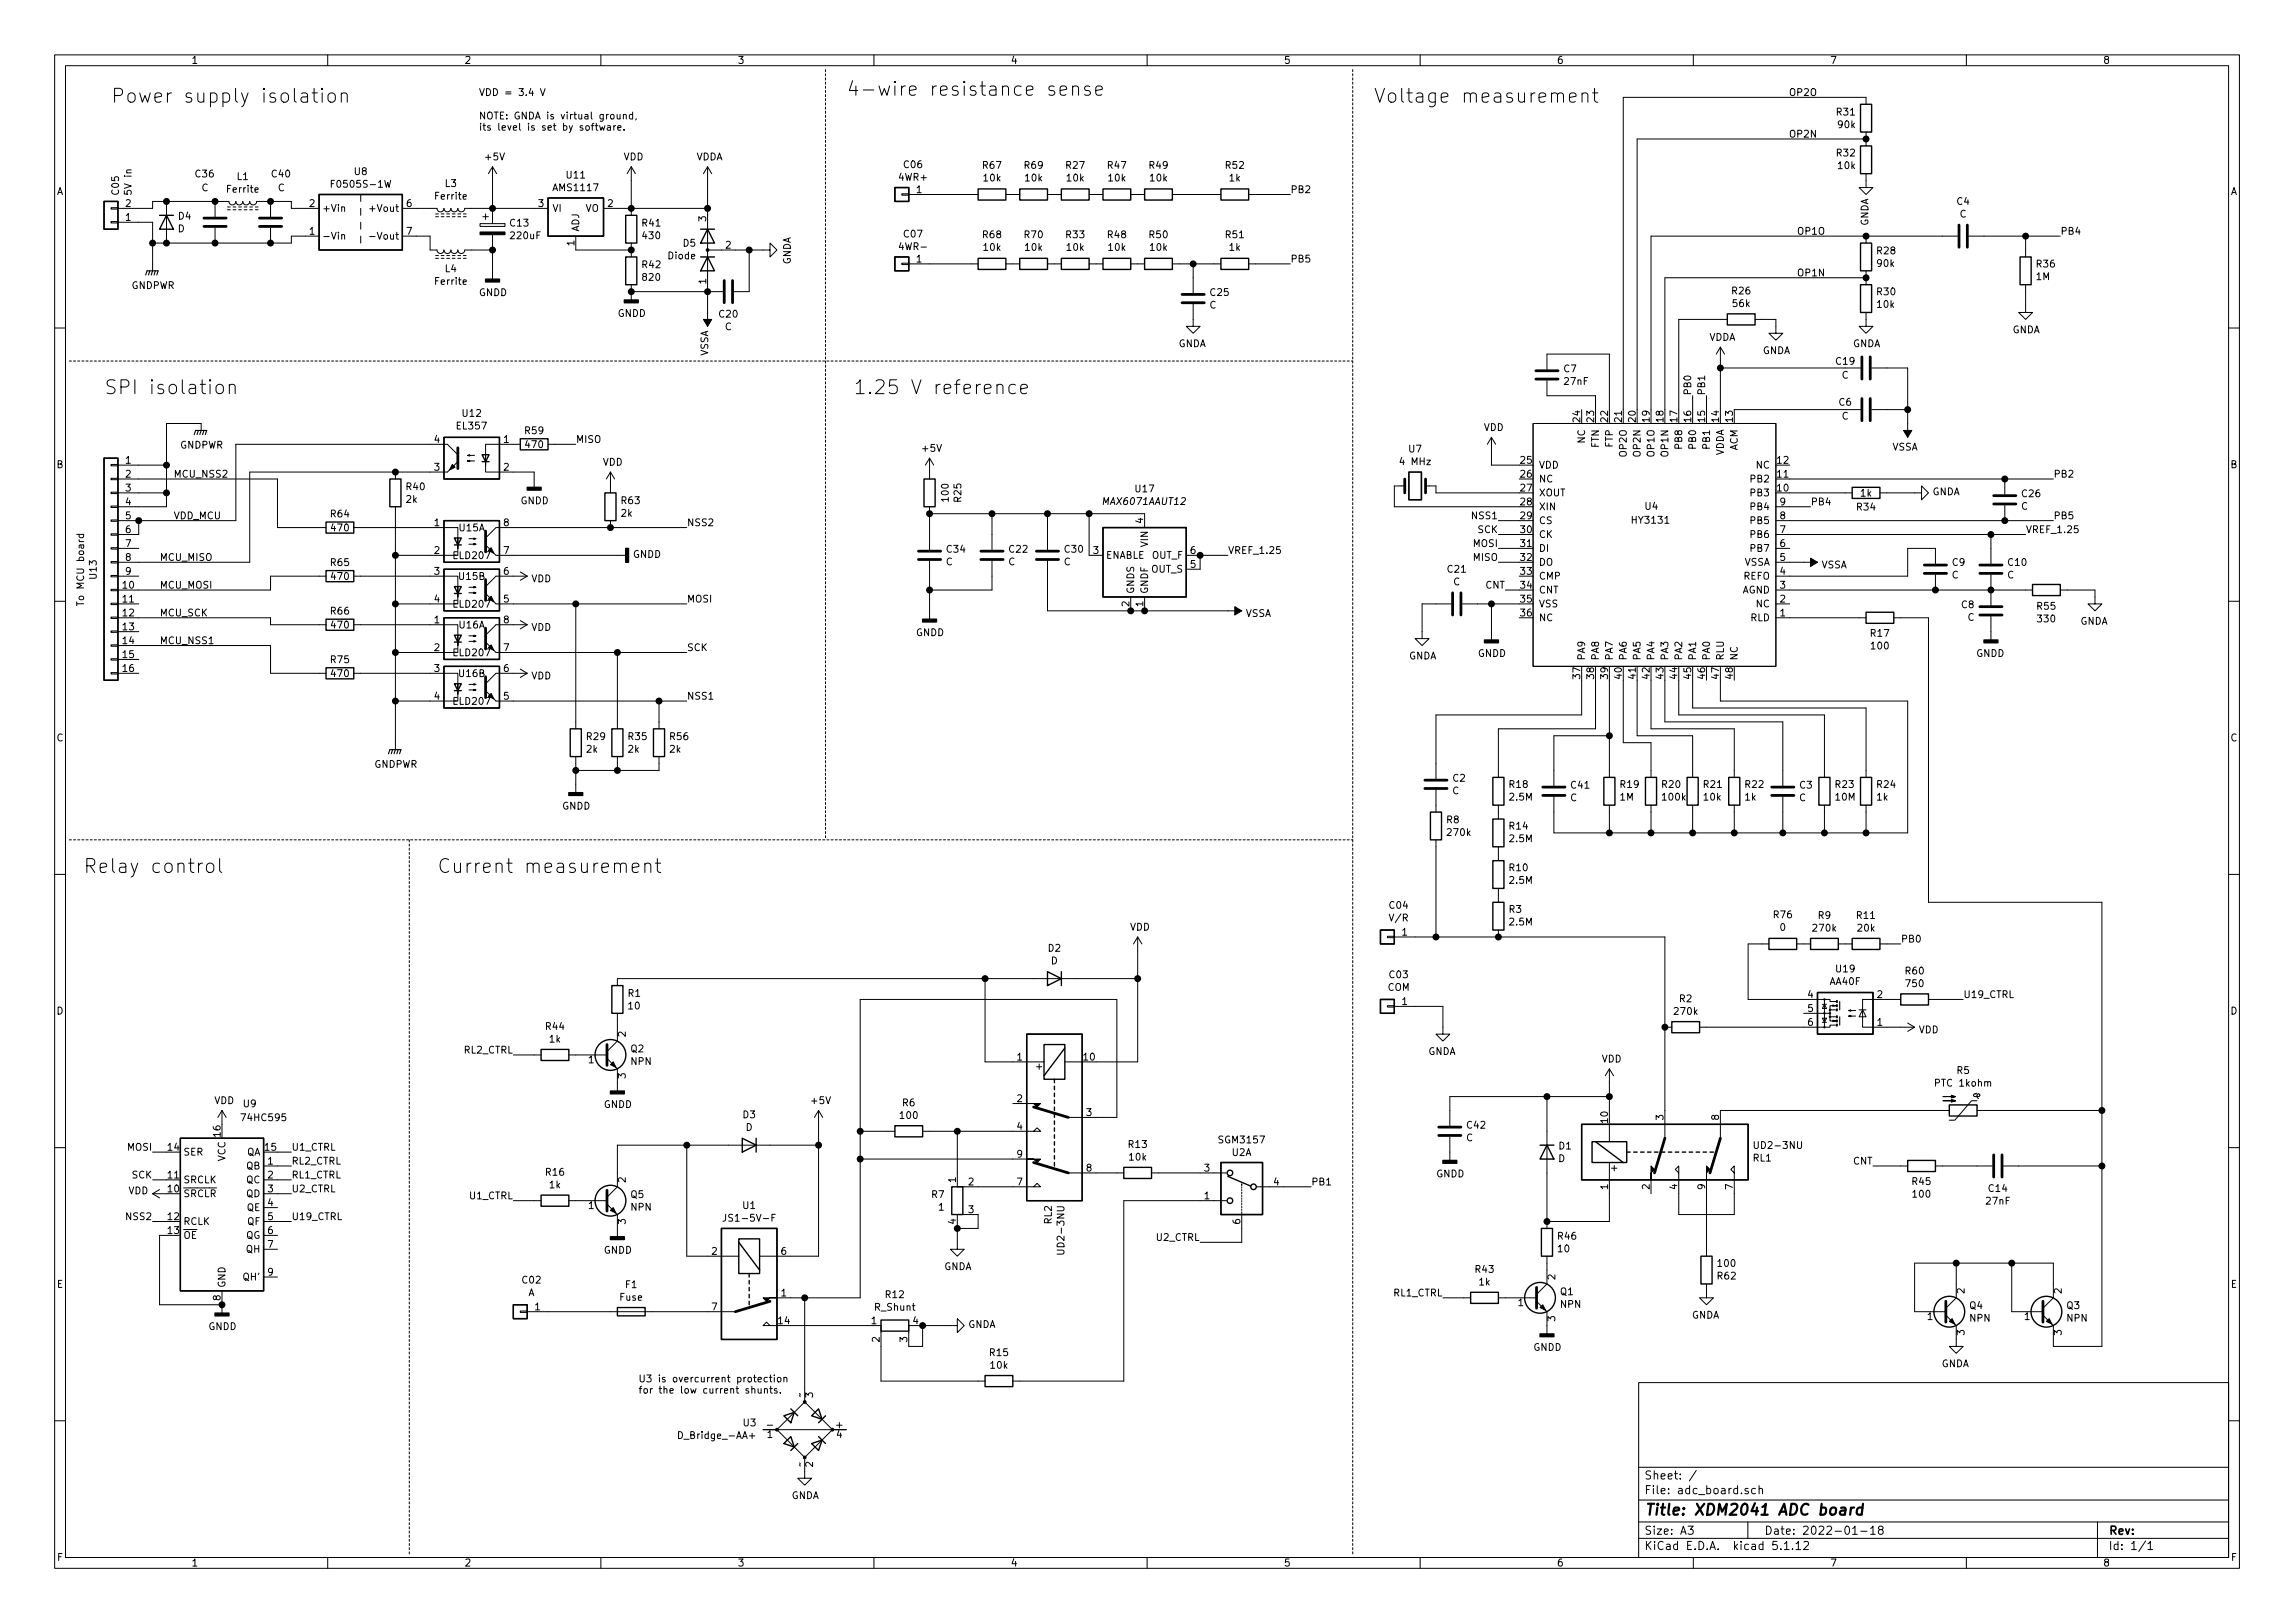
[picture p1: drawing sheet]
<svg xmlns="http://www.w3.org/2000/svg" width="420mm" height="297mm" viewBox="0 0 420 297" stroke-linecap="round" stroke-linejoin="round" font-family="sans-serif">
<defs><g id="words">
<g font-size="3.5">
<text x="154.9" y="17.6">4-wire resistance sense</text>
<text x="20.3" y="18.8">Power supply isolation</text>
<text x="251.5" y="18.8">Voltage measurement</text>
<text x="19" y="72.2">SPI isolation</text>
<text x="156.2" y="72.2">1.25 V reference</text>
<text x="15.2" y="159.8">Relay control</text>
<text x="80" y="159.8">Current measurement</text>
</g>
<text font-size="2.8" x="301" y="277.3">Title: XDM2041 ADC board</text>
<g font-size="2.1">
<text x="301" y="273.5">File: adc_board.sch</text>
<text x="301" y="270.8">Sheet: /</text>
<text x="301" y="280.9">Size: A3</text>
<text x="323" y="280.9">Date: 2022-01-18</text>
<text x="386" y="280.9">Rev:</text>
<text x="301" y="283.7">KiCad E.D.A. kicad 5.1.12</text>
<text x="386" y="283.7">Id: 1/1</text>
</g>
<g font-size="1.8">
<text x="35" y="11.7">1</text>
<text x="85" y="11.7">2</text>
<text x="135" y="11.7">3</text>
<text x="185" y="11.7">4</text>
<text x="235" y="11.7">5</text>
<text x="285" y="11.7">6</text>
<text x="335" y="11.7">7</text>
<text x="385" y="11.7">8</text>
<text x="87.6" y="17.6">VDD = 3.4 V</text>
<text x="327.8" y="17.6">OP2O</text>
<text x="87.6" y="21.9">NOTE: GNDA is virtual ground,</text>
<text x="87.6" y="23.9">its level is set by software.</text>
<text x="336.3" y="21.1">R31</text>
<text x="336.6" y="23.5">90k</text>
<text x="89" y="29.3">+5V</text>
<text x="114.1" y="29.3">VDD</text>
<text x="127.4" y="29.3">VDDA</text>
<text x="327.9" y="25.2">OP2N</text>
<text x="336.3" y="28.6">R32</text>
<text x="10.4" y="35.7">A</text>
<text x="21.8" y="35.6" transform="rotate(-90 21.8 35.6)">C05</text>
<text x="24.1" y="35.4" transform="rotate(-90 24.1 35.4)">5V in</text>
<text x="35.8" y="32.5">C36</text>
<text x="36.9" y="35">C</text>
<text x="41.7" y="35.3">Ferrite</text>
<text x="43.4" y="33">L1</text>
<text x="49.8" y="32.5">C40</text>
<text x="50.9" y="35">C</text>
<text x="61.3" y="34.4">F0505S-1W</text>
<text x="64.9" y="32">U8</text>
<text x="81.5" y="34.2">L3</text>
<text x="101.5" y="35">AMS1117</text>
<text x="103.8" y="32.7">U11</text>
<text x="164.7" y="33.1">4WR+</text>
<text x="165.5" y="30.8">C06</text>
<text x="167.8" y="35.3">1</text>
<text x="180" y="30.9">R67</text>
<text x="180.1" y="33.2">10k</text>
<text x="187.6" y="30.9">R69</text>
<text x="187.8" y="33.2">10k</text>
<text x="195.2" y="30.9">R27</text>
<text x="195.4" y="33.2">10k</text>
<text x="202.8" y="30.9">R47</text>
<text x="203" y="33.2">10k</text>
<text x="210.5" y="30.9">R49</text>
<text x="210.6" y="33.2">10k</text>
<text x="224.4" y="30.9">R52</text>
<text x="225.1" y="33.2">1k</text>
<text x="236.2" y="35.3">PB2</text>
<text x="336.6" y="30.9">10k</text>
<text x="408.4" y="35.7">A</text>
<text x="23" y="40.4">1</text>
<text x="23" y="37.9">2</text>
<text x="32.7" y="40.2">D4</text>
<text x="56.7" y="37.9">2</text>
<text x="58.9" y="38.8">+Vin</text>
<text x="68.2" y="38.8">+Vout</text>
<text x="74.4" y="37.9">6</text>
<text x="79.8" y="36.5">Ferrite</text>
<text x="93.4" y="41.5">C13</text>
<text x="98.6" y="37.9">3</text>
<text x="101.1" y="38.8">VI</text>
<text x="107.2" y="38.8">VO</text>
<text x="111.3" y="37.9">2</text>
<text x="117.6" y="41.5">R41</text>
<text x="129.3" y="40.5" transform="rotate(-90 129.3 40.5)">3</text>
<text x="342.1" y="41.4" transform="rotate(-90 342.1 41.4)">GNDA</text>
<text x="358.3" y="37.5">C4</text>
<text x="358.8" y="39.8">C</text>
<text x="32.6" y="42.5">D</text>
<text x="56.7" y="43">1</text>
<text x="58.9" y="43.9">-Vin</text>
<text x="68.6" y="43.9">-Vout</text>
<text x="74.4" y="43">7</text>
<text x="93.6" y="43.8">220uF</text>
<text x="105.2" y="45" transform="rotate(-90 105.2 45)">1</text>
<text x="106" y="42.5" transform="rotate(-90 106 42.5)">ADJ</text>
<text x="117.8" y="43.8">430</text>
<text x="122.4" y="47.5">Diode</text>
<text x="125.1" y="45.1">D5</text>
<text x="132.9" y="45.5">2</text>
<text x="164.9" y="45.8">4WR-</text>
<text x="165.5" y="43.5">C07</text>
<text x="180" y="43.6">R68</text>
<text x="180.1" y="45.9">10k</text>
<text x="187.6" y="43.6">R70</text>
<text x="187.8" y="45.9">10k</text>
<text x="195.2" y="43.6">R33</text>
<text x="195.4" y="45.9">10k</text>
<text x="202.8" y="43.6">R48</text>
<text x="203" y="45.9">10k</text>
<text x="210.5" y="43.6">R50</text>
<text x="210.6" y="45.9">10k</text>
<text x="224.4" y="43.6">R51</text>
<text x="225.1" y="45.9">1k</text>
<text x="328.9" y="43">OP1O</text>
<text x="343.7" y="46.5">R28</text>
<text x="377.2" y="43">PB4</text>
<text x="24" y="52.9">GNDPWR</text>
<text x="79.8" y="52.1">Ferrite</text>
<text x="81.5" y="49.8">L4</text>
<text x="117.6" y="49.1">R42</text>
<text x="117.8" y="51.4">820</text>
<text x="129.3" y="52" transform="rotate(-90 129.3 52)">1</text>
<text x="144.8" y="48.5" transform="rotate(-90 144.8 48.5)">GNDA</text>
<text x="167.8" y="48">1</text>
<text x="236.2" y="48">PB5</text>
<text x="317.1" y="53.9">R26</text>
<text x="328.9" y="50.6">OP1N</text>
<text x="343.7" y="48.9">90k</text>
<text x="372.8" y="51.3">1M</text>
<text x="372.9" y="49">R36</text>
<text x="87.7" y="54.2">GNDD</text>
<text x="113.1" y="58">GNDD</text>
<text x="131.7" y="58.1">C20</text>
<text x="221.4" y="56.5">C</text>
<text x="221.6" y="54.2">C25</text>
<text x="317.3" y="56.2">56k</text>
<text x="343.7" y="54">R30</text>
<text x="343.7" y="56.3">10k</text>
<text x="129.7" y="65.2" transform="rotate(-90 129.7 65.2)">VSSA</text>
<text x="132.7" y="60.4">C</text>
<text x="215.7" y="63.5">GNDA</text>
<text x="312.9" y="62.4">VDDA</text>
<text x="322.7" y="64.8">GNDA</text>
<text x="339.2" y="63.5">GNDA</text>
<text x="368.4" y="61">GNDA</text>
<text x="286.3" y="68.1">C7</text>
<text x="286.5" y="70.4">27nF</text>
<text x="336.2" y="66.8">C19</text>
<text x="337.2" y="69.3">C</text>
<text x="84.7" y="76.3">U12</text>
<text x="289.3" y="77.2" transform="rotate(-90 289.3 77.2)">24</text>
<text x="291.8" y="77.2" transform="rotate(-90 291.8 77.2)">23</text>
<text x="294.4" y="77.2" transform="rotate(-90 294.4 77.2)">22</text>
<text x="296.9" y="77.2" transform="rotate(-90 296.9 77.2)">21</text>
<text x="299.5" y="77.2" transform="rotate(-90 299.5 77.2)">20</text>
<text x="302" y="77.2" transform="rotate(-90 302 77.2)">19</text>
<text x="304.5" y="77.2" transform="rotate(-90 304.5 77.2)">18</text>
<text x="307.1" y="77.2" transform="rotate(-90 307.1 77.2)">17</text>
<text x="309.6" y="77.2" transform="rotate(-90 309.6 77.2)">16</text>
<text x="309.6" y="72.4" transform="rotate(-90 309.6 72.4)">PB0</text>
<text x="312.2" y="77.2" transform="rotate(-90 312.2 77.2)">15</text>
<text x="312.2" y="72.4" transform="rotate(-90 312.2 72.4)">PB1</text>
<text x="314.7" y="77.2" transform="rotate(-90 314.7 77.2)">14</text>
<text x="317.2" y="77.2" transform="rotate(-90 317.2 77.2)">13</text>
<text x="336.7" y="74.3">C6</text>
<text x="337.2" y="76.8">C</text>
<text x="32.9" y="82.1">GNDPWR</text>
<text x="79.5" y="81.1">4</text>
<text x="83.7" y="78.6">EL357</text>
<text x="92.2" y="81.1">1</text>
<text x="96.2" y="79.5">R59</text>
<text x="96.3" y="82">470</text>
<text x="105.4" y="81.1">MISO</text>
<text x="169" y="82.7">+5V</text>
<text x="258" y="82.8">U7</text>
<text x="271.6" y="78.9">VDD</text>
<text x="290.2" y="81.1" transform="rotate(-90 290.2 81.1)">NC</text>
<text x="292.7" y="82" transform="rotate(-90 292.7 82)">FTN</text>
<text x="295.3" y="81.9" transform="rotate(-90 295.3 81.9)">FTP</text>
<text x="297.8" y="83.5" transform="rotate(-90 297.8 83.5)">OP2O</text>
<text x="300.4" y="83.3" transform="rotate(-90 300.4 83.3)">OP2N</text>
<text x="302.9" y="83.5" transform="rotate(-90 302.9 83.5)">OP1O</text>
<text x="305.4" y="83.3" transform="rotate(-90 305.4 83.3)">OP1N</text>
<text x="308" y="82" transform="rotate(-90 308 82)">PB8</text>
<text x="310.5" y="82" transform="rotate(-90 310.5 82)">PB0</text>
<text x="313.1" y="82" transform="rotate(-90 313.1 82)">PB1</text>
<text x="315.6" y="83.5" transform="rotate(-90 315.6 83.5)">VDDA</text>
<text x="318.1" y="82.6" transform="rotate(-90 318.1 82.6)">ACM</text>
<text x="346.4" y="82.5">VSSA</text>
<text x="10.4" y="85.7">B</text>
<text x="23" y="84.9">1</text>
<text x="23" y="87.4">2</text>
<text x="23" y="90">3</text>
<text x="31.7" y="87.4">MCU_NSS2</text>
<text x="74.4" y="89.7">R40</text>
<text x="79.5" y="86.1">3</text>
<text x="92.2" y="86.1">2</text>
<text x="110.3" y="85.2">VDD</text>
<text x="256.5" y="85.1">4 MHz</text>
<text x="278.4" y="84.9">25</text>
<text x="278.4" y="87.4">26</text>
<text x="278.4" y="90">27</text>
<text x="281.7" y="85.8">VDD</text>
<text x="281.7" y="88.3">NC</text>
<text x="320.7" y="88.3">PB2</text>
<text x="321.5" y="85.8">NC</text>
<text x="325.4" y="90">10</text>
<text x="325.4" y="87.4">11</text>
<text x="325.4" y="84.9">12</text>
<text x="375.9" y="87.4">PB2</text>
<text x="408.4" y="85.7">B</text>
<text x="23" y="92.5">4</text>
<text x="23" y="95">5</text>
<text x="31.7" y="95">VDD_MCU</text>
<text x="60.6" y="94.7">R64</text>
<text x="74.4" y="92">2k</text>
<text x="95.3" y="92.3">GNDD</text>
<text x="113.8" y="94.6">2k</text>
<text x="113.8" y="92.3">R63</text>
<text x="173.7" y="91.7" transform="rotate(-90 173.7 91.7)">100</text>
<text x="176" y="91.8" transform="rotate(-90 176 91.8)">R25</text>
<text x="202.2" y="92.4">MAX6071AAUT12</text>
<text x="207.9" y="90.1">U17</text>
<text x="209.3" y="95.8" transform="rotate(-90 209.3 95.8)">4</text>
<text x="269.7" y="95">NSS1</text>
<text x="278.4" y="92.5">28</text>
<text x="278.4" y="95">29</text>
<text x="281.7" y="90.8">XOUT</text>
<text x="281.7" y="93.4">XIN</text>
<text x="281.7" y="95.9">CS</text>
<text x="299" y="95.8">HY3131</text>
<text x="301.2" y="93.3">U4</text>
<text x="320.7" y="90.8">PB3</text>
<text x="320.7" y="95.9">PB5</text>
<text x="320.7" y="93.4">PB4</text>
<text x="325.9" y="95">8</text>
<text x="325.9" y="92.5">9</text>
<text x="331.5" y="92.5">PB4</text>
<text x="340" y="93.4">R34</text>
<text x="340.7" y="90.9">1k</text>
<text x="353.7" y="90.6">GNDA</text>
<text x="370" y="93.3">C</text>
<text x="370.2" y="91">C26</text>
<text x="375.9" y="95">PB5</text>
<text x="23" y="97.6">6</text>
<text x="23" y="100.1">7</text>
<text x="60.8" y="97.2">470</text>
<text x="79.5" y="96.3">1</text>
<text x="79.5" y="101.4">2</text>
<text x="84.1" y="97.2">U15A</text>
<text x="92.2" y="101.4">7</text>
<text x="92.2" y="96.3">8</text>
<text x="125.7" y="96.3">NSS2</text>
<text x="173.4" y="101.2">C34</text>
<text x="184.8" y="101.2">C22</text>
<text x="195" y="101.2">C30</text>
<text x="200.2" y="101.4">3</text>
<text x="210.2" y="100" transform="rotate(-90 210.2 100)">VIN</text>
<text x="218" y="101.4">6</text>
<text x="224.8" y="101.4">VREF_1.25</text>
<text x="269.8" y="100.1">MOSI</text>
<text x="270.6" y="97.6">SCK</text>
<text x="278.4" y="97.6">30</text>
<text x="278.4" y="100.1">31</text>
<text x="281.7" y="98.5">CK</text>
<text x="281.7" y="101">DI</text>
<text x="320.7" y="101">PB7</text>
<text x="320.7" y="98.5">PB6</text>
<text x="325.9" y="100.1">6</text>
<text x="325.9" y="97.6">7</text>
<text x="370.8" y="97.6">VREF_1.25</text>
<text x="17.7" y="105.9" transform="rotate(-90 17.7 105.9)">U13</text>
<text x="22.5" y="107.7">10</text>
<text x="23" y="102.7">8</text>
<text x="23" y="105.2">9</text>
<text x="29.2" y="102.7">MCU_MISO</text>
<text x="29.2" y="107.7">MCU_MOSI</text>
<text x="60.6" y="103.6">R65</text>
<text x="60.8" y="106.1">470</text>
<text x="79.5" y="105.2">3</text>
<text x="83.1" y="102.3">ELD207</text>
<text x="84.1" y="106.1">U15B</text>
<text x="92.2" y="105.2">6</text>
<text x="97.3" y="106.6">VDD</text>
<text x="115.9" y="102.1">GNDD</text>
<text x="173.2" y="103.5">C</text>
<text x="184.6" y="103.5">C</text>
<text x="194.8" y="103.5">C</text>
<text x="202.4" y="102.3">ENABLE</text>
<text x="210.8" y="104.8">OUT_S</text>
<text x="210.9" y="102.3">OUT_F</text>
<text x="218" y="103.9">5</text>
<text x="265.1" y="104.8">C21</text>
<text x="266.1" y="107.1">C</text>
<text x="269.8" y="102.7">MISO</text>
<text x="272" y="107.7">CNT</text>
<text x="278.4" y="102.7">32</text>
<text x="278.4" y="105.2">33</text>
<text x="278.4" y="107.7">34</text>
<text x="281.7" y="103.5">DO</text>
<text x="281.7" y="106.1">CMP</text>
<text x="319.2" y="106.1">REFO</text>
<text x="319.3" y="103.5">VSSA</text>
<text x="325.9" y="107.7">3</text>
<text x="325.9" y="105.2">4</text>
<text x="325.9" y="102.7">5</text>
<text x="333.4" y="104">VSSA</text>
<text x="357.3" y="105.9">C</text>
<text x="357.5" y="103.6">C9</text>
<text x="367.5" y="105.9">C</text>
<text x="367.7" y="103.6">C10</text>
<text x="15.4" y="110.3" transform="rotate(-90 15.4 110.3)">To MCU board</text>
<text x="22.5" y="110.3">11</text>
<text x="22.5" y="112.8">12</text>
<text x="29.2" y="112.8">MCU_SCK</text>
<text x="60.6" y="112.5">R66</text>
<text x="79.5" y="110.3">4</text>
<text x="83.1" y="111.2">ELD207</text>
<text x="92.2" y="110.3">5</text>
<text x="125.7" y="110.3">MOSI</text>
<text x="206.8" y="111" transform="rotate(-90 206.8 111)">2</text>
<text x="207.6" y="108.7" transform="rotate(-90 207.6 108.7)">GNDS</text>
<text x="209.3" y="111" transform="rotate(-90 209.3 111)">1</text>
<text x="210.2" y="108.7" transform="rotate(-90 210.2 108.7)">GNDF</text>
<text x="228" y="112.9">VSSA</text>
<text x="278.4" y="110.3">35</text>
<text x="278.4" y="112.8">36</text>
<text x="281.7" y="108.6">CNT</text>
<text x="281.7" y="111.2">VSS</text>
<text x="281.7" y="113.7">NC</text>
<text x="318.9" y="108.6">AGND</text>
<text x="320.5" y="113.7">RLD</text>
<text x="321.5" y="111.2">NC</text>
<text x="325.9" y="112.8">1</text>
<text x="325.9" y="110.3">2</text>
<text x="359.1" y="111.3">C8</text>
<text x="360.2" y="113.6">C</text>
<text x="373" y="111.6">R55</text>
<text x="373.2" y="113.9">330</text>
<text x="22.5" y="115.4">13</text>
<text x="22.5" y="117.9">14</text>
<text x="29.2" y="117.9">MCU_NSS1</text>
<text x="60.8" y="115">470</text>
<text x="79.5" y="114.1">1</text>
<text x="79.5" y="119.2">2</text>
<text x="84.1" y="115">U16A</text>
<text x="92.2" y="119.2">7</text>
<text x="92.2" y="114.1">8</text>
<text x="97.3" y="115.5">VDD</text>
<text x="125.7" y="119.2">SCK</text>
<text x="167.7" y="116.4">GNDD</text>
<text x="342.5" y="116.5">R17</text>
<text x="342.7" y="118.9">100</text>
<text x="380.8" y="114.3">GNDA</text>
<text x="22.5" y="120.4">15</text>
<text x="22.5" y="123">16</text>
<text x="60.6" y="121.4">R75</text>
<text x="60.8" y="123.9">470</text>
<text x="79.5" y="123">3</text>
<text x="83.1" y="120.1">ELD207</text>
<text x="84.1" y="123.9">U16B</text>
<text x="92.2" y="123">6</text>
<text x="97.3" y="124.3">VDD</text>
<text x="257.9" y="120.7">GNDA</text>
<text x="270.6" y="120.2">GNDD</text>
<text x="289.3" y="124.2" transform="rotate(-90 289.3 124.2)">37</text>
<text x="290.2" y="120.9" transform="rotate(-90 290.2 120.9)">PA9</text>
<text x="291.8" y="124.2" transform="rotate(-90 291.8 124.2)">38</text>
<text x="292.7" y="120.9" transform="rotate(-90 292.7 120.9)">PA8</text>
<text x="294.4" y="124.2" transform="rotate(-90 294.4 124.2)">39</text>
<text x="295.3" y="120.9" transform="rotate(-90 295.3 120.9)">PA7</text>
<text x="296.9" y="124.2" transform="rotate(-90 296.9 124.2)">40</text>
<text x="297.8" y="120.9" transform="rotate(-90 297.8 120.9)">PA6</text>
<text x="299.5" y="124.2" transform="rotate(-90 299.5 124.2)">41</text>
<text x="300.4" y="120.9" transform="rotate(-90 300.4 120.9)">PA5</text>
<text x="302" y="124.2" transform="rotate(-90 302 124.2)">42</text>
<text x="302.9" y="120.9" transform="rotate(-90 302.9 120.9)">PA4</text>
<text x="304.5" y="124.2" transform="rotate(-90 304.5 124.2)">43</text>
<text x="305.4" y="120.9" transform="rotate(-90 305.4 120.9)">PA3</text>
<text x="307.1" y="124.2" transform="rotate(-90 307.1 124.2)">44</text>
<text x="308" y="120.9" transform="rotate(-90 308 120.9)">PA2</text>
<text x="309.6" y="124.2" transform="rotate(-90 309.6 124.2)">45</text>
<text x="310.5" y="120.9" transform="rotate(-90 310.5 120.9)">PA1</text>
<text x="312.2" y="124.2" transform="rotate(-90 312.2 124.2)">46</text>
<text x="313.1" y="120.9" transform="rotate(-90 313.1 120.9)">PA0</text>
<text x="314.7" y="124.2" transform="rotate(-90 314.7 124.2)">47</text>
<text x="315.6" y="120.9" transform="rotate(-90 315.6 120.9)">RLU</text>
<text x="317.2" y="124.2" transform="rotate(-90 317.2 124.2)">48</text>
<text x="318.1" y="120.9" transform="rotate(-90 318.1 120.9)">NC</text>
<text x="361.8" y="120.2">GNDD</text>
<text x="79.5" y="128.1">4</text>
<text x="83.1" y="129">ELD207</text>
<text x="92.2" y="128.1">5</text>
<text x="125.7" y="128.1">NSS1</text>
<text x="10.4" y="135.7">C</text>
<text x="107.4" y="137.8">2k</text>
<text x="107.5" y="135.4">R29</text>
<text x="115" y="137.8">2k</text>
<text x="115.1" y="135.4">R35</text>
<text x="122.7" y="137.8">2k</text>
<text x="122.7" y="135.4">R56</text>
<text x="408.4" y="135.7">C</text>
<text x="68.5" y="140.5">GNDPWR</text>
<text x="266" y="143.1">C2</text>
<text x="102.9" y="148.2">GNDD</text>
<text x="265.9" y="145.4">C</text>
<text x="276.4" y="144.2">R18</text>
<text x="276.5" y="146.5">2.5M</text>
<text x="287.5" y="146.6">C</text>
<text x="287.7" y="144.3">C41</text>
<text x="296.6" y="146.5">1M</text>
<text x="296.7" y="144.2">R19</text>
<text x="304.3" y="144.2">R20</text>
<text x="304.5" y="146.5">100k</text>
<text x="311.9" y="144.2">R21</text>
<text x="312" y="146.5">10k</text>
<text x="319.5" y="146.5">1k</text>
<text x="319.6" y="144.2">R22</text>
<text x="329.4" y="146.6">C</text>
<text x="329.5" y="144.3">C3</text>
<text x="336.1" y="144.2">R23</text>
<text x="336.1" y="146.5">10M</text>
<text x="343.6" y="146.5">1k</text>
<text x="343.7" y="144.2">R24</text>
<text x="264.9" y="150.7">R8</text>
<text x="265.1" y="153">270k</text>
<text x="276.4" y="151.8">R14</text>
<text x="276.5" y="154.1">2.5M</text>
<text x="276.4" y="159.4">R10</text>
<text x="276.5" y="161.8">2.5M</text>
<text x="254.4" y="166.3">C04</text>
<text x="276.3" y="167.1">R3</text>
<text x="206.9" y="170.3">VDD</text>
<text x="254.6" y="168.6">V/R</text>
<text x="256.7" y="171.2">1</text>
<text x="276.5" y="169.4">2.5M</text>
<text x="324.8" y="168.1">R76</text>
<text x="325.9" y="170.4">0</text>
<text x="332" y="170.5">270k</text>
<text x="332.9" y="168.2">R9</text>
<text x="340" y="168.2">R11</text>
<text x="340.2" y="170.5">20k</text>
<text x="348" y="172.5">PB0</text>
<text x="191.9" y="174.2">D2</text>
<text x="192.4" y="176.5">D</text>
<text x="254.4" y="179">C03</text>
<text x="336.2" y="178">U19</text>
<text x="348.9" y="178.3">R60</text>
<text x="10.4" y="185.7">D</text>
<text x="115" y="182.4">R1</text>
<text x="115.1" y="184.7">10</text>
<text x="254" y="181.3">COM</text>
<text x="256.7" y="183.9">1</text>
<text x="306.7" y="185.7">270k</text>
<text x="307.5" y="183.4">R2</text>
<text x="331" y="182.7">4</text>
<text x="331" y="185.2">5</text>
<text x="335" y="180.3">AA40F</text>
<text x="343.7" y="182.7">2</text>
<text x="349" y="180.7">750</text>
<text x="359.4" y="182.7">U19_CTRL</text>
<text x="408.4" y="185.7">D</text>
<text x="100" y="188.5">R44</text>
<text x="100.6" y="190.8">1k</text>
<text x="114.6" y="189.7" transform="rotate(-90 114.6 189.7)">2</text>
<text x="331" y="187.7">6</text>
<text x="343.7" y="187.7">1</text>
<text x="351.3" y="189.1">VDD</text>
<text x="84.9" y="192.8">RL2_CTRL</text>
<text x="107.8" y="194.6">1</text>
<text x="114.6" y="197.4" transform="rotate(-90 114.6 197.4)">3</text>
<text x="115.5" y="192.6">Q2</text>
<text x="115.5" y="194.9">NPN</text>
<text x="186.2" y="194.1">1</text>
<text x="190.8" y="195.7" transform="rotate(-90 190.8 195.7)">+</text>
<text x="198.4" y="194.1">10</text>
<text x="261.4" y="193.1">GNDA</text>
<text x="293.2" y="194.4">VDD</text>
<text x="358.3" y="196.6">R5</text>
<text x="39.2" y="202.1">VDD</text>
<text x="44.6" y="202.7">U9</text>
<text x="110.5" y="202.8">GNDD</text>
<text x="148.6" y="202.1">+5V</text>
<text x="165.3" y="202.5">R6</text>
<text x="186.2" y="201.7">2</text>
<text x="354.6" y="198.9">PTC 1kohm</text>
<text x="40.4" y="208" transform="rotate(-90 40.4 208)">16</text>
<text x="44.5" y="205.2">74HC595</text>
<text x="136" y="204.7">D3</text>
<text x="136.5" y="207">D</text>
<text x="164.9" y="204.8">100</text>
<text x="186.2" y="206.8">4</text>
<text x="198.9" y="204.3">3</text>
<text x="223.3" y="209.3">SGM3157</text>
<text x="268.4" y="208.9">C</text>
<text x="268.6" y="206.6">C42</text>
<text x="294.4" y="205.5" transform="rotate(-90 294.4 205.5)">10</text>
<text x="304.5" y="205" transform="rotate(-90 304.5 205)">3</text>
<text x="314.7" y="205" transform="rotate(-90 314.7 205)">8</text>
<text x="23.4" y="210.6">MOSI</text>
<text x="24.2" y="215.7">SCK</text>
<text x="30.8" y="215.7">11</text>
<text x="30.8" y="210.6">14</text>
<text x="33.5" y="211.5">SER</text>
<text x="41.3" y="212.6" transform="rotate(-90 41.3 212.6)">VCC</text>
<text x="45.1" y="214">QB</text>
<text x="45.1" y="211.5">QA</text>
<text x="48.6" y="210.6">15</text>
<text x="49" y="213.1">1</text>
<text x="49" y="215.7">2</text>
<text x="53.3" y="213.1">RL2_CTRL</text>
<text x="53.3" y="210.6">U1_CTRL</text>
<text x="53.3" y="215.7">RL1_CTRL</text>
<text x="100" y="215.2">R16</text>
<text x="186.2" y="211.9">9</text>
<text x="198.9" y="214.4">8</text>
<text x="206.7" y="210.1">R13</text>
<text x="206.8" y="212.4">10k</text>
<text x="220.5" y="214.4">3</text>
<text x="225.6" y="211.6">U2A</text>
<text x="262.9" y="215.5">GNDD</text>
<text x="285.3" y="212.7">D</text>
<text x="285.4" y="210.4">D1</text>
<text x="295" y="214.4">+</text>
<text x="321" y="212.6">RL1</text>
<text x="321.7" y="210.3">UD2-3NU</text>
<text x="339.3" y="213.1">CNT</text>
<text x="23.5" y="218.6">VDD</text>
<text x="30.8" y="218.2">10</text>
<text x="33.5" y="219.1">SRCLR</text>
<text x="33.5" y="216.6">SRCLK</text>
<text x="45.1" y="216.6">QC</text>
<text x="45.1" y="219.1">QD</text>
<text x="45.2" y="221.7">QE</text>
<text x="49" y="218.2">3</text>
<text x="49" y="220.8">4</text>
<text x="53.3" y="218.2">U2_CTRL</text>
<text x="86" y="219.5">U1_CTRL</text>
<text x="100.6" y="217.5">1k</text>
<text x="107.8" y="221.3">1</text>
<text x="114.6" y="216.4" transform="rotate(-90 114.6 216.4)">2</text>
<text x="115.5" y="219.3">Q5</text>
<text x="115.5" y="221.6">NPN</text>
<text x="136" y="221.3">U1</text>
<text x="170.6" y="219.3">R7</text>
<text x="171.9" y="221.6">1</text>
<text x="175" y="216.4" transform="rotate(-90 175 216.4)">1</text>
<text x="177.3" y="217">2</text>
<text x="186.2" y="217">7</text>
<text x="220.5" y="219.5">1</text>
<text x="233.2" y="217">4</text>
<text x="240" y="217">PB1</text>
<text x="294.4" y="217.7" transform="rotate(-90 294.4 217.7)">1</text>
<text x="302" y="217.7" transform="rotate(-90 302 217.7)">2</text>
<text x="307.1" y="217.7" transform="rotate(-90 307.1 217.7)">4</text>
<text x="312.2" y="217.7" transform="rotate(-90 312.2 217.7)">9</text>
<text x="317.2" y="217.7" transform="rotate(-90 317.2 217.7)">7</text>
<text x="350.1" y="216.9">R45</text>
<text x="350.3" y="219.2">100</text>
<text x="363.7" y="220.5">27nF</text>
<text x="364.1" y="218.1">C14</text>
<text x="23.3" y="223.3">NSS2</text>
<text x="30.8" y="223.3">12</text>
<text x="30.8" y="225.8">13</text>
<text x="33.5" y="224.2">RCLK</text>
<text x="33.5" y="226.7">OE</text>
<text x="45" y="226.7">QG</text>
<text x="45.3" y="224.2">QF</text>
<text x="49" y="223.3">5</text>
<text x="49" y="225.8">6</text>
<text x="53.3" y="223.3">U19_CTRL</text>
<text x="114.6" y="224" transform="rotate(-90 114.6 224)">3</text>
<text x="133.4" y="223.6">JS1-5V-F</text>
<text x="175" y="224" transform="rotate(-90 175 224)">4</text>
<text x="177.3" y="222">3</text>
<text x="192.6" y="224" transform="rotate(-90 192.6 224)">RL2</text>
<text x="211.8" y="227.1">U2_CTRL</text>
<text x="227.1" y="224" transform="rotate(-90 227.1 224)">6</text>
<text x="285.3" y="226.9">R46</text>
<text x="45.1" y="229.3">QH</text>
<text x="49" y="228.4">7</text>
<text x="49" y="233.5">9</text>
<text x="110.5" y="229.4">GNDD</text>
<text x="130.3" y="229.7">2</text>
<text x="143" y="229.7">6</text>
<text x="172.8" y="232.4">GNDA</text>
<text x="194.9" y="229" transform="rotate(-90 194.9 229)">UD2-3NU</text>
<text x="270.2" y="233">R43</text>
<text x="285.3" y="229.2">10</text>
<text x="314.6" y="231.9">100</text>
<text x="10.4" y="235.7">E</text>
<text x="40.4" y="238" transform="rotate(-90 40.4 238)">8</text>
<text x="41.3" y="235.7" transform="rotate(-90 41.3 235.7)">GND</text>
<text x="44.7" y="234.4">QH'</text>
<text x="95.7" y="234.9">C02</text>
<text x="96.7" y="237.2">A</text>
<text x="97.9" y="239.8">1</text>
<text x="113.5" y="238.1">Fuse</text>
<text x="114.6" y="235.7">F1</text>
<text x="130.3" y="239.8">7</text>
<text x="143" y="237.3">1</text>
<text x="160.2" y="239.9">R_Shunt</text>
<text x="162.2" y="237.6">R12</text>
<text x="255.1" y="237.3">RL1_CTRL</text>
<text x="270.8" y="235.3">1k</text>
<text x="278" y="239.1">1</text>
<text x="284.7" y="234.2" transform="rotate(-90 284.7 234.2)">2</text>
<text x="285.7" y="237">Q1</text>
<text x="285.7" y="239.4">NPN</text>
<text x="314.5" y="234.2">R62</text>
<text x="359.7" y="236.7" transform="rotate(-90 359.7 236.7)">2</text>
<text x="360.6" y="239.6">Q4</text>
<text x="377.4" y="236.7" transform="rotate(-90 377.4 236.7)">2</text>
<text x="378.4" y="239.6">Q3</text>
<text x="408.4" y="235.7">E</text>
<text x="38.2" y="243.4">GNDD</text>
<text x="142.5" y="242.4">14</text>
<text x="159.5" y="242.4">1</text>
<text x="161" y="245.6" transform="rotate(-90 161 245.6)">2</text>
<text x="166.1" y="245.6" transform="rotate(-90 166.1 245.6)">3</text>
<text x="167.2" y="242.4">4</text>
<text x="177.2" y="243">GNDA</text>
<text x="284.7" y="241.8" transform="rotate(-90 284.7 241.8)">3</text>
<text x="309.7" y="241.3">GNDA</text>
<text x="352.9" y="241.6">1</text>
<text x="359.7" y="244.4" transform="rotate(-90 359.7 244.4)">3</text>
<text x="360.6" y="241.9">NPN</text>
<text x="370.7" y="241.6">1</text>
<text x="377.4" y="244.4" transform="rotate(-90 377.4 244.4)">3</text>
<text x="378.4" y="241.9">NPN</text>
<text x="181.3" y="248.2">R15</text>
<text x="181.4" y="250.5">10k</text>
<text x="280.7" y="247.2">GNDD</text>
<text x="355.4" y="250.2">GNDA</text>
<text x="116.8" y="253">U3 is overcurrent protection</text>
<text x="116.8" y="255.1">for the low current shunts.</text>
<text x="148.8" y="255.8" transform="rotate(-90 148.8 255.8)">3</text>
<text x="124.7" y="263.4">D_Bridge_-AA+</text>
<text x="136.1" y="261">U3</text>
<text x="140.5" y="263.2">1</text>
<text x="140.7" y="261.4">-</text>
<text x="153.2" y="261.4">+</text>
<text x="153.2" y="263.2">4</text>
<text x="148.8" y="268.5" transform="rotate(-90 148.8 268.5)">2</text>
<text x="144.9" y="274.4">GNDA</text>
<text x="10.5" y="285.7">F</text>
<text x="35" y="286.7">1</text>
<text x="85" y="286.7">2</text>
<text x="135" y="286.7">3</text>
<text x="185" y="286.7">4</text>
<text x="235" y="286.7">5</text>
<text x="285" y="286.7">6</text>
<text x="335" y="286.7">7</text>
<text x="385" y="286.7">8</text>
<text x="408.5" y="285.7">F</text>
</g>
</g></defs>
<g fill="none" stroke="#000" stroke-width=".18">
<path d="M10 10h400v277h-400zM12 12h396v273.1h-396zM57.1 17h1M57.5 16.2v2.1l.1 .3 .5 .1M59 16.2l-.1 .1 .1 .1 .1-.1-.1-.1v.2M59 17v1.7M60 10v2M60.2 17.3a.69 .69 0 0 1 .7-.3 .69 .69 0 0 1 .5 .5v.7a.7 .7 0 0 1-.7 .5 .7 .7 0 0 1-.7-.5v-.7zM62.5 17.3a.63 .63 0 0 1 1.1 .1v1.3M62.5 17v1.7M98.9 16.2l.5 1.3 .4-1.3M110 10v2"/>
<path d="M160 10v2M194.1 16.6l1.2-.3-.2-.4-.7-.2-.3 .4 .1 1.2 .2 .1 .7-.1M196.4 16a.66 .66 0 0 1 .9-.1l.2 .2v1.3M196.4 15.7v1.7M199.5 15.9l-.6-.2-.3 .4 .1 .4 .8 .2 .1 .3-.1 .3-.2 .1-.7-.1M200.6 16.6l1.2-.3-.1-.4-.7-.2-.4 .4v1l.1 .2 .3 .1 .7-.1M210 10v2M260 10v2M287.3 17.8l1.2-.2-.1-.5-.7-.1-.4 .4v.9l.2 .3 .2 .1 .7-.1M289.6 17.3a.61 .61 0 0 1 1.1 .1v1.3M289.6 17v1.7M291.6 17h.9"/>
<path d="M291.9 16.2v2.1l.1 .3 .5 .1M310 10v2M341.6 19.1v-1.3h-44.4v57.2M360 10v2M20.3 38h1.3v.3h-1.3zM21.6 38.1h6.3v-1.2h14a.63 .63 0 0 0 .6 .6 .63 .63 0 0 0 .7-.6 .63 .63 0 0 0 .6 .6 .63 .63 0 0 0 .6-.6 .63 .63 0 0 0 .7 .6 .63 .63 0 0 0 .6-.6 .63 .63 0 0 0 .7 .6 .63 .63 0 0 0 .6-.6h6.3v1.2h5.1M30.5 36.9v7.6M39.4 36.9v2.8M41.7 37.9h.5M41.7 38.4h.5M42.7 37.9h.5M42.7 38.4h.5"/>
<path d="M43.7 37.9h.5M43.7 38.4h.5M44.7 37.9h.5M44.7 38.4h.5M45.7 37.9h.5M45.7 38.4h.5M46.7 37.9h.5M46.7 38.4h.5M49.5 36.9v2.8M60.7 33.6h.4M61.2 33h-.5v1.3M62.6 38l.1-.1h.3l.1 .8"/>
<path d="M66 35.6v1.3M66 38.1v1.3M70.4 33l.3 1.3 .3-.9 .2 .9 .3-1.3M73.7 38.1h6.3a.63 .63 0 0 0 .6 .7 .63 .63 0 0 0 .7-.7 .63 .63 0 0 0 .6 .7 .63 .63 0 0 0 .6-.7 .63 .63 0 0 0 .7 .7 .63 .63 0 0 0 .6-.7 .63 .63 0 0 0 .7 .7 .63 .63 0 0 0 .6-.7h15.2M79.8 39.2h.5M79.8 39.7h.5M80.8 39.2h.5M80.8 39.7h.5M81.8 39.2h.5M81.8 39.7h.5M82.8 39.2h.5M82.8 39.7h.5"/>
<path d="M83.8 39.2h.5M83.8 39.7h.5M84.8 39.2h.5M84.8 39.7h.5M88.4 39.7h1M88.9 39.2v1M90.2 30.5v10.4M90.2 30.5l-.8 1.3M90.2 30.5l.7 1.3M108.3 23h.4M108.7 22.6l-.3 .1v1.1M109 23h.5"/>
<path d="M109.2 22.6v1.1l.3 .1M109.8 23l.2 .8 .3-.6 .2 .6 .2-.8M110.5 38.1h19M111.2 23h.5l.1 .8M111.8 23.3l-.5 .1-.1 .1 .1 .3h.5M112.4 23v.8M112.7 23l-.3 .2M113 20.9v.8l.3 .1 .2-.1M113.1 23.4l.6-.1-.1-.3h-.3l-.2 .2 .1 .6h.4M113.5 20.9v.9M114.1 21.1l.2-.2 .3 .1 .1 .8M114.1 20.9v.9"/>
<path d="M114.2 23.7v.1M115.6 30.5v8.9M115.6 30.5l-.8 1.3M115.6 30.5l.7 1.3M115.8 21l-.4-.1-.2 .3 .1 .5h.5M115.8 20.5v1.3M116.5 21.7l-.1 .3M129.5 30.5v29.2M129.5 30.5l-.7 1.3M129.5 30.5l.8 1.3M165.1 35.5h1.3v.2h-1.3zM166.4 35.6h12.7"/>
<path d="M184.1 35.6h2.6M191.8 35.6h2.5M199.4 35.6h2.5M207 35.6h2.5M214.6 35.6h8.9M228.6 35.6h7.6M341.6 31.8v2.5h-1.2l1.2 1.3 1.3-1.3h-1.3M341.6 24.2v2.5M341.6 25.4h-41.9v49.6M20.3 40.5h1.3v.3h-1.3zM21.6 40.7h6.3v8.9M39.4 41.7v2.8"/>
<path d="M49.5 41.7v2.8M58.4 43.2h-5.1v1.3h-25.4M62.6 43.1l.1-.2 .3 .1 .1 .8M66 40.7v1.2M66 43.2v1.3M67.7 43.3h1M73.7 43.2h5v2.6h1.3a.63 .63 0 0 0 .6 .6 .63 .63 0 0 0 .7-.6 .63 .63 0 0 0 .6 .6 .63 .63 0 0 0 .6-.6 .63 .63 0 0 0 .7 .6 .63 .63 0 0 0 .6-.6 .63 .63 0 0 0 .7 .6 .63 .63 0 0 0 .6-.6h5.1M79.8 46.8h.5M79.8 47.3h.5M80.8 46.8h.5M80.8 47.3h.5M81.8 46.8h.5"/>
<path d="M81.8 47.3h.5M82.8 46.8h.5M82.8 47.3h.5M83.8 46.8h.5M83.8 47.3h.5M84.8 46.8h.5M84.8 47.3h.5M87.9 40.9h4.6v.5h-4.6zM90.2 43v8.1M105.4 43.2v2.6h10.2M115.6 44.5v2.5M115.6 52.1v2.8"/>
<path d="M115.6 53.4h16.7M129.5 45.8h11.5v1.2l1.2-1.2-1.2-1.3v1.3M137.2 45.8v7.6h-2.8M165.1 48.2h1.3v.2h-1.3zM166.4 48.3h12.7M184.1 48.3h2.6M191.8 48.3h2.5M199.4 48.3h2.5M207 48.3h2.5M214.6 48.3h8.9M218.4 55.7v4h-1.2l1.2 1.3 1.3-1.3h-1.3M218.4 48.3v5.3"/>
<path d="M228.6 48.3h7.6M316.2 58.5h-8.9v16.5M321.3 58.5h3.8v2.5h1.3l-1.3 1.3-1.3-1.3h1.3M341.6 57.2v2.5h1.3l-1.3 1.3-1.2-1.3h1.2M341.6 43.2v1.3M341.6 49.6v2.5M341.6 50.8h-36.8v24.2M358.4 43.2h-56.1v31.8M360.4 43.2h16.8M370.8 52.1v5.1h1.3l-1.3 1.3-1.2-1.3h1.2M370.8 43.2v3.8M10 60h2"/>
<path d="M36.8 78.8v-1.3h-6.3v15.2h-8.9M39.7 70.6a.69 .69 0 0 1 .7-.3 .69 .69 0 0 1 .5 .5v.8a.7 .7 0 0 1-.7 .5 .7 .7 0 0 1-.7-.5v-.8zM42 70.6a.61 .61 0 0 1 1.1 .1v1.3M42 70.3v1.7M182.5 70.6a.63 .63 0 0 1 1.1 .1v1.3M185.9 70.5l-.7-.2-.5 .5v.8l.2 .3 .3 .1 .7-.1M186.9 71.2l1.2-.2-.1-.5-.8-.2-.3 .4v1l.1 .2 .2 .1 .8-.1M280.7 77.5h44.4v44.5h-44.4zM283.2 67.6v-2.8h11.4v10.2M283.2 69.6v2.8h8.9v2.6M309.9 72.4v2.6M312.4 72.4v2.6"/>
<path d="M315 67.3h25.6M315 63.5v11.5M315 63.5l-.8 1.3M315 63.5l.7 1.3M317.5 75h23.1M342.6 75h6.6M342.6 67.3h6.6v12.7M408 60h2M14 97.8h1.3M14.5 97.8v.4l.2 .2 .6-.1v-.5M20.3 97.7h1.3v.3h-1.3zM20.3 95.2h1.3v.2h-1.3z"/>
<path d="M20.3 92.6h1.3v.3h-1.3zM20.3 90.1h1.3v.2h-1.3zM20.3 87.5h1.3v.3h-1.3zM20.3 85h1.3v.3h-1.3zM21.6 90.2h8.9M21.6 87.7h29.2v8.9h8.9M21.6 85.1h8.9M25.4 95.3v2.5h-3.8M64.8 96.6h19v3.8v-1.9M72.4 86.4v1.3M72.4 92.7v44.5M81.9 86.4h-36.2v16.5h-24.1"/>
<path d="M83.8 99.7v1.9h-11.4M83.8 83.2l-1.9-1.9h-38.7v14h-21.6M85.6 84.4l.4-.2v.3l-.4-.1h1.3M85.6 83.3l.4-.1v.3l-.4-.2h1.3M85.9 99.6h1.2l-.4 .1v-.2l.4 .1M85.9 98.6h1.2l-.4 .1v-.2l.4 .1M88.9 84.5v1.9h8.9v2.8M95.2 81.3h-6.3v3.8v-1.9M100.3 81.3h5.1M111.8 86.4v3.8M111.8 95.3v1.3M111.8 86.4l-.8 1.3"/>
<path d="M111.8 86.4l.7 1.3M125.7 96.6h-34.9l-1.9 1.9M170.2 83.9v3.8M170.2 92.7v7.9M170.2 94h39.3v2.6M170.2 83.9l-.8 1.2M170.2 83.9l.7 1.2M181.6 94v6.6M191.8 94v6.6M199.4 94v7.6h2.5M257.2 88.9h-1.9v3.8h22.8M261 88.9h1.9v1.3h15.2"/>
<path d="M273 80l-.7 1.3M273 80v5.1h5.1M273 80l.8 1.3M274.3 95.3h3.8M274.3 97.8h3.8M325.1 92.7h6.4M325.1 95.3h50.8M325.1 97.8h45.7M327.7 90.2h11.4M327.7 87.7h48.2M344.2 90.2h7.6v-1.3l1.3 1.3-1.3 1.3v-1.3M364.5 97.8v5.4"/>
<path d="M367 87.7v2.8M367 92.5v2.8M10 110h2M20.3 107.9h1.3v.2h-1.3zM20.3 110.4h1.3v.3h-1.3zM20.3 112.9h1.3v.3h-1.3zM20.3 115.5h1.3v.2h-1.3zM20.3 118h1.3v.3h-1.3zM20.3 105.3h1.3v.3h-1.3zM20.3 100.2h1.3v.3h-1.3zM20.3 102.8h1.3v.2h-1.3zM21.6 113.1h27.9v1.2h10.2"/>
<path d="M21.6 110.5h3.8M21.6 105.4h3.8M21.6 118.1h27.9v5.1h10.2M21.6 115.6h3.8M21.6 100.4h3.8M59.7 105.4h-10.2v2.6h-27.9M64.8 105.4h19v3.9v-1.9M64.8 114.3h19v3.8v-1.9M83.8 108.6v1.9h-11.4M83.8 117.5v1.9h-11.4M85.9 108.5h1.2l-.4 .1v-.2l.4 .1M85.9 107.5h1.2l-.4 .1v-.2l.4 .1"/>
<path d="M85.9 117.4h1.2l-.4 .1v-.2l.4 .1M85.9 116.4h1.2l-.4 .1v-.3l.4 .2M90.8 110.5h34.9M90.8 101.6h23.8M90.8 119.4h34.9M95.2 104.7l1.3 .7M95.2 113.6l1.3 .7M96.5 105.4h-5.7l-1.9 2M96.5 114.3h-5.7l-1.9 1.9M96.5 105.4l-1.3 .8M96.5 114.3l-1.3 .8M105.4 110.5v22.9"/>
<path d="M113 119.4v14M170.2 102.7v10.6M181.6 102.7v5.3h-11.4M191.8 102.7v9.1h35.5M207 109.3v2.5M209.5 109.3v2.5M217.2 101.6h7.6M219.7 101.6v2.6h-2.5M265.7 110.5h-5.4v6.4h1.3l-1.3 1.2-1.2-1.2h1.2M267.7 110.5h10.4M273 110.5v6.6M274.3 102.9h3.8"/>
<path d="M274.3 100.4h3.8M275.6 108h2.5M325.1 102.9h7.6M325.1 113.1h16.5M325.1 110.5h2.6M325.1 108h47M325.1 100.4h2.6M346.7 113.1h6.4v52h31.7v81.3h-8.9v-3.8l-1.9-1.9M354.3 103.2v-2.8h-5.1v5h-24.1M354.3 105.2v2.8M364.5 105.2v5.6M364.5 112.8v4.3"/>
<path d="M377.2 108h6.3v2.5h-1.2l1.2 1.3 1.3-1.3h-1.3M408 110h2M20.3 120.6h1.3v.2h-1.3zM20.3 123.1h1.3v.3h-1.3zM21.6 123.2h3.8M21.6 120.7h3.8M64.8 123.2h19v3.8v-1.9M83.8 126.4v1.9h-11.4M85.9 126.3h1.2l-.4 .1v-.3l.4 .2M85.9 125.3h1.2l-.4 .1v-.3l.4 .2M90.8 128.3h34.9M95.2 122.5l1.3 .7"/>
<path d="M96.5 123.2h-5.7l-1.9 1.9M96.5 123.2l-1.3 .8M105.4 138.5v6.6M113 138.5v2.5M120.6 128.3v5.1M120.6 138.5v2.5h-15.2M289.6 124.5v6.3h-26.7v11.7M292.1 124.5v8.9h-17.8v8.9M294.6 124.5v17.8M294.6 134.7h-10.1v9.1M297.2 124.5v11.4h5.1v6.4M299.7 124.5v10.2h10.2v7.6"/>
<path d="M302.3 124.5v8.9h15.2v8.9M304.8 124.5v7.6h21.6v11.7M307.3 124.5v6.3h26.7v11.5M309.9 124.5v5.1h31.7v12.7M315 124.5v3.8h34.2v24.1h-64.7v-6.6M37.1 158a.69 .69 0 0 0-.8 .5M38 158.1a.69 .69 0 0 1 1.1 .4v.7a.7 .7 0 0 1-.6 .5 .7 .7 0 0 1-.7-.5v-.7zM40.2 157.1v2.2l.4 .4M115.7 158.8l1.3-.2-.2-.5-.7-.1-.4 .3v1l.2 .2 .2 .2 .7-.2M118.1 158.2a.63 .63 0 0 1 1.1 .1v1.4M118.1 158v1.7M120 158h1"/>
<path d="M120.3 157.1v2.2l.2 .2 .5 .2M262.9 144.6v4M262.9 153.7v17.8M274.3 147.4v2.5M274.3 155v2.5M294.6 147.4v5M302.3 147.4v5M309.9 147.4v5M317.5 147.4v5M326.4 145.8v6.6M334 147.4v5M341.6 147.4v5"/>
<path d="M10 160h2M180.3 179.1v15.2h10.8M208.3 171.5l-.8 1.3M208.3 171.5v22.8h-7.6M208.3 171.5l.7 1.3M208.3 179.1h-95.3v1.3M254 171.4h1.3v.2h-1.3zM255.3 171.5h49.5v36.8M274.3 162.6v2.5M274.3 170.2v1.3M323.8 172.8h-3.8v10.1h15v.4h1.2M328.9 172.8h2.6"/>
<path d="M336.5 172.8h2.6M344.2 172.8h3.8M408 160h2M94 193.1h5.1M104.1 193.1h7M111.1 193.7l1.9 1.9v4.1M113 185.5v5l-1.9 1.9M194.9 194.3h3.2M254 184.1h1.3v.2h-1.3zM255.3 184.2h8.9v5.1h-1.3l1.3 1.2 1.2-1.2h-1.2M294.6 195.6l-.7 1.3M294.6 195.6v7.6"/>
<path d="M294.6 195.6l.8 1.3M304.8 188h1.3M330.2 185.5h4.8M333.6 186.3h.8l-.4 .8zM333.6 183.8h.8M333.6 187.1h.8M334 183.8l.4 .8h-.8zM334 182.9v5.1M335 186.1v.8h1.2M335.5 183.9l.5 .2-.5 .1zM335.5 186.7l.5 .2-.5 .1zM336.2 184.1h-1.2v.7"/>
<path d="M336.2 184.8h-1.2v1.3h1.2M336.2 187.6h-1.2v.4h-23.9M338.5 184.9l.3 .2v-.3l-.3 .1h1.2M338.5 186l.3 .1v-.3l-.3 .2h1.2M340.4 184.8h1.2M341 184.8l.6 1.3h-1.2zM348 182.9h-7v5.1h9.5M349.2 187.2l1.3 .8M350.5 188l-1.3 .8M353.1 182.9h6.3M363.9 198.1l.2-.1h.3v.8M10 210h2"/>
<path d="M27.9 218.5l1.3 .7M27.9 218.5h2.6M27.9 215.9h2.6M27.9 210.9h2.6M29.2 217.7l-1.3 .8M40.6 203.2l-.7 1.3M40.6 203.2v2.6M40.6 203.2l.8 1.3M48.3 218.5h5M48.3 213.4h5M48.3 215.9h5M50.8 210.9h2.5"/>
<path d="M94 219.7h5.1M104.1 219.7h7M125.7 209.6v20.3h9.6M149.9 209.6h-36.9v7.6l-1.9 1.9M149.9 203.2l-.8 1.3M149.9 203.2v26.7h-10.8M149.9 203.2l.7 1.3M157.5 207h6.3M157.5 212.1h30.5M168.9 207h21.6l-.6-.6-.7 .6M175.3 207v10.2h15.2l-.6-.6-.7 .6M185.4 202h2.6"/>
<path d="M195.6 204.5h8.9v-21.6h-47v54.6h-15.3M195.6 214.7h10.1M210.8 214.7h13.7M224.5 219.7h-18.8v33.1h-20.3M227.3 216.7v.3M227.3 217.2v.3M227.3 217.7v.3M227.3 218.2v.3M227.3 218.7v.3M227.3 219.2v.3M227.3 219.7v.3M230.1 217.2h9.9"/>
<path d="M265.4 208.1v4.3M283.2 200.7v24.1M294.6 200.7h-29.2v5.3M294.6 205.8v3.2M294.6 212.8v10.8h-11.4M302.3 215.9v2.6M307.3 214.7l-.6-.7 .6-.6v8.9h10.2v-8.9l-.6 .6 .6 .7M312.4 215.9v14M321.2 208.9v1.1l.2 .2 .4-.1 .1-.1v-1.1M329.1 208.9v1.1l.2 .2 .4-.1 .1-.1v-1.1M342.9 213.4h6.3M354.3 213.4h10.4"/>
<path d="M356.9 203.2h-41.9v5.1M361.8 200.1l-.1 .1h-.3l-.1 .3 .2 .2h.8l.2-.2-.2-.3h-.2l-.2 .3 .1 .4 .2 .2M361.9 201.5h-1l-3 3.5h-1M361.9 203.2h22.9M366.8 213.4h18M408 210h2M27.9 223.6h2.6M30.5 226.1h-1.3v12.7h11.4M40.6 236.3v4M48.3 221h2.5M48.3 223.6h5M48.3 226.1h2.5"/>
<path d="M48.3 228.6h2.5M48.3 233.7h2.5M95.2 239.9h1.3v.3h-1.3zM111.1 220.4l1.9 1.9v4.1M132.8 222.2v1a.39 .39 0 0 1-.4 .3M141.3 222.8h.4M141.9 222.2h-.6v1.3M147.3 237.5v19.1M175.3 224.8h3.8v-2.5h-3.8v6.3h1.2l-1.2 1.3-1.3-1.3h1.3M193.5 228.8h1.1l.2 .2-.1 .4-.1 .1h-1.1M193.5 220.9h1.1l.2 .2-.1 .4-.1 .1h-1.1M227.3 220.3v.2"/>
<path d="M227.3 220.8v.2M227.3 221.3v.2M227.3 221.8v5.6h-7.6M264.2 237.5h5M274.3 237.5h7M281.3 238.2l1.9 1.9v4M283.2 229.9v5.1l-1.9 1.9M312.4 235v2.5h-1.3l1.3 1.3 1.3-1.3h-1.3M358.1 231.2v6.3l-1.9 1.9M368.3 231.2v8.9h5.7M374 239.4l1.9-1.9v-6.3h-25.4v8.9h5.7M96.5 240.1h38.1"/>
<path d="M137.6 254.3l.2-.2 .3 .1 .1 .8M138.8 252.5l.6-.1-.1-.3h-.3l-.2 .2 .1 .6h.4M138.8 254.1l.1 .8 .3 .1 .1-.2M139.3 254.1v.9M140 254.3l.1-.2 .3 .1 .1 .8M140 254.1v.9M140.5 252.1h-.4l-.2 .2 .1 .6h.5M140.8 252.1h.5M140.9 254.1h.5M141 242.6l-.7-.6-.6 .6h2.5M141 251.6v1.1l.3 .2M141.1 253.7v1.1l.3 .2"/>
<path d="M141.8 251.6v.2M141.8 252.1v.8M142.2 254.2l-.3-.1-.1 .2v.2l.4 .1v.3h-.4M142.4 252.1h.3l.3 .2-.2 .6h-.3l-.1-.1zM142.8 254.8v.2M143.5 252.2l.2-.1h.3l.1 .8M143.5 252.1v.8M144.8 242.6h16.5v10.2h19M146.4 255l.1 .6M168.9 242.6v3.8h-2.5v-3.8h8.9v-1.3l1.2 1.3-1.2 1.3v-1.3M300 253h108v32.1h-108zM356.2 240.7l1.9 1.9v3.8h-1.2l1.2 1.3 1.3-1.3h-1.3"/>
<path d="M10 260h2M124.2 262a.64 .64 0 0 1 .7 .6 .64 .64 0 0 1-.7 .7zM137.2 262.8h1M137.7 262.3v1M139.7 261.7h15.2M142.2 261.7l5.1-5.1 5.1 5.1-5.1 5zM146.4 267.7l.1 .6M147.3 266.7v3.8h1.3l-1.3 1.3-1.3-1.3h1.3M300 278.5h108M300 274.5h108M300 268.5h108M309 279.3h1l-.5 .6 .4 .1v.7l-.2 .1-.7-.1"/>
<path d="M310.5 269.1l-1.2 2M320 278.5v3M320 272.5a.37 .37 0 0 0-.5 .1v.2l.5 .2 .1 .1-.2 .3-.4-.1M321.4 272.5l-.4-.1-.3 .3 .1 .6 .2 .1 .4-.1M322 272.5h.1a.37 .37 0 0 1 .6 .1v.8M322 271.9v1.5M342.5 279.7l.4-.4v1.5M344.2 279.9l-.3-.2 .1-.2 .2-.2 .4 .1 .2 .2-.1 .2-.5 .1-.3 .3v.3l.3 .3h.2l.4-.3-.1-.4-.3-.2M384 278.5v6.6M408 260h2M60 285.1v1.9M110 285.1v1.9"/>
<path d="M160 285.1v1.9M210 285.1v1.9M260 285.1v1.9M300 281.5h108M310 285.1v1.9M326.7 282.5l.4-.4v1.5M326.7 283.6h.8M328.2 283.5v.1M328.8 282.5l.4-.4v1.5M328.8 283.6h.9M330.3 282.3l.2-.2h.3l.2 .2 .1 .2-.1 .2-.8 .9h.9M339.2 280.8h.8"/>
<path d="M340.7 280.2h1.1M342.5 280.8h.8M360 285.1v1.9M392.8 282l-1.3 2M393.2 282.5l.5-.4v1.5M393.2 283.6h.9"/>
<circle cx="334" cy="185.5" r=".13"/>
<circle cx="334" cy="188" r=".13"/>
<circle cx="334" cy="182.9" r=".13"/>
<circle cx="335" cy="184.8" r=".13"/>
<circle cx="335" cy="185.5" r=".13"/>
<circle cx="335" cy="186.1" r=".13"/>
</g>
<path d="M337.1 276h.7l-.1 1.2M337.9 276.4l-.7 .1a.4 .4 0 0 0-.4 .3 .4 .4 0 0 0 .3 .4l.7-.1M338.9 275.9l-.2 1.3M339.4 275.9a.54 .54 0 0 0-.6 .4M341 276a.68 .68 0 0 0-1 .3l-.1 .5 .2 .3 .1 .1 .6-.1M341.1 275.2l-.3 2" fill="none" stroke="#000" stroke-width=".41"/>
<g fill="#000" stroke="#000" stroke-width=".25">
<path d="M88.9 51.1h2.5v.5h-2.5zM114.3 54.9h2.5v.5h-2.5zM96.5 89.2h2.6v.5h-2.6zM114.6 100.4h.5v2.5h-.5zM168.9 113.3h2.5v.5h-2.5zM271.8 117.1h2.5v.5h-2.5zM363.2 117.1h2.6v.5h-2.6zM104.1 145.1h2.6v.5h-2.6zM111.8 199.7h2.5v.5h-2.5zM264.2 212.4h2.5v.5h-2.5zM111.8 226.4h2.5v.5h-2.5zM39.4 240.3h2.5v.5h-2.5z"/>
<path d="M281.9 244.1h2.6v.5h-2.6z"/>
<circle cx="30.5" cy="36.9" r=".51"/>
<circle cx="39.4" cy="36.9" r=".51"/>
<circle cx="49.5" cy="36.9" r=".51"/>
<circle cx="90.2" cy="38.1" r=".51"/>
<circle cx="115.6" cy="38.1" r=".51"/>
<circle cx="129.5" cy="38.1" r=".51"/>
<circle cx="341.6" cy="25.4" r=".51"/>
<circle cx="27.9" cy="44.5" r=".51"/>
<circle cx="30.5" cy="44.5" r=".51"/>
<circle cx="39.4" cy="44.5" r=".51"/>
<circle cx="49.5" cy="44.5" r=".51"/>
<circle cx="90.2" cy="45.8" r=".51"/>
<circle cx="115.6" cy="53.4" r=".51"/>
<circle cx="115.6" cy="45.8" r=".51"/>
<circle cx="129.5" cy="53.4" r=".51"/>
<circle cx="137.2" cy="45.8" r=".51"/>
<circle cx="218.4" cy="48.3" r=".51"/>
<circle cx="341.6" cy="43.2" r=".51"/>
<circle cx="341.6" cy="50.8" r=".51"/>
<circle cx="370.8" cy="43.2" r=".51"/>
<circle cx="315" cy="67.3" r=".51"/>
<circle cx="349.2" cy="75" r=".51"/>
<circle cx="25.4" cy="95.3" r=".51"/>
<circle cx="30.5" cy="85.1" r=".51"/>
<circle cx="30.5" cy="90.2" r=".51"/>
<circle cx="72.4" cy="86.4" r=".51"/>
<circle cx="111.8" cy="96.6" r=".51"/>
<circle cx="170.2" cy="94" r=".51"/>
<circle cx="181.6" cy="94" r=".51"/>
<circle cx="191.8" cy="94" r=".51"/>
<circle cx="199.4" cy="94" r=".51"/>
<circle cx="364.5" cy="97.8" r=".51"/>
<circle cx="367" cy="87.7" r=".51"/>
<circle cx="367" cy="95.3" r=".51"/>
<circle cx="72.4" cy="101.6" r=".51"/>
<circle cx="72.4" cy="110.5" r=".51"/>
<circle cx="72.4" cy="119.4" r=".51"/>
<circle cx="105.4" cy="110.5" r=".51"/>
<circle cx="113" cy="119.4" r=".51"/>
<circle cx="170.2" cy="108" r=".51"/>
<circle cx="207" cy="111.8" r=".51"/>
<circle cx="209.6" cy="111.8" r=".51"/>
<circle cx="219.7" cy="101.6" r=".51"/>
<circle cx="273" cy="110.5" r=".51"/>
<circle cx="354.3" cy="108" r=".51"/>
<circle cx="364.5" cy="108" r=".51"/>
<circle cx="72.4" cy="128.3" r=".51"/>
<circle cx="120.7" cy="128.3" r=".51"/>
<circle cx="294.6" cy="134.7" r=".51"/>
<circle cx="105.4" cy="141" r=".51"/>
<circle cx="113" cy="141" r=".51"/>
<circle cx="294.6" cy="152.4" r=".51"/>
<circle cx="302.3" cy="152.4" r=".51"/>
<circle cx="309.9" cy="152.4" r=".51"/>
<circle cx="317.5" cy="152.4" r=".51"/>
<circle cx="326.4" cy="152.4" r=".51"/>
<circle cx="334" cy="152.4" r=".51"/>
<circle cx="341.6" cy="152.4" r=".51"/>
<circle cx="180.3" cy="179.1" r=".51"/>
<circle cx="208.3" cy="179.1" r=".51"/>
<circle cx="262.9" cy="171.5" r=".51"/>
<circle cx="274.3" cy="171.5" r=".51"/>
<circle cx="304.8" cy="188" r=".51"/>
<circle cx="125.7" cy="209.6" r=".51"/>
<circle cx="149.9" cy="209.6" r=".51"/>
<circle cx="157.5" cy="212.1" r=".51"/>
<circle cx="157.5" cy="207" r=".51"/>
<circle cx="175.3" cy="207" r=".51"/>
<circle cx="283.2" cy="200.7" r=".51"/>
<circle cx="294.6" cy="200.7" r=".51"/>
<circle cx="384.8" cy="203.2" r=".51"/>
<circle cx="384.8" cy="213.4" r=".51"/>
<circle cx="40.6" cy="238.8" r=".51"/>
<circle cx="147.3" cy="237.5" r=".51"/>
<circle cx="175.3" cy="224.8" r=".51"/>
<circle cx="283.2" cy="223.6" r=".51"/>
<circle cx="358.1" cy="231.2" r=".51"/>
<circle cx="368.3" cy="231.2" r=".51"/>
<circle cx="168.9" cy="242.6" r=".51"/>
</g>
<g fill="none" stroke="#000" stroke-width=".25">
<path d="M340.6 19.1h2v5.1h-2zM19 36.9h2.6v5h-2.6zM29.2 39.4h2.5M30.5 39.4l1.2 2.5h-2.5zM58.4 35.6h15.3v10.2h-15.3zM100.3 36.2h10.2v7h-10.2zM114.6 39.4h2v5.1h-2zM163.8 34.3h2.6v2.6h-2.6zM179.1 34.6h5v2h-5zM186.7 34.6h5.1v2h-5.1zM194.3 34.6h5.1v2h-5.1zM201.9 34.6h5.1v2h-5.1z"/>
<path d="M209.5 34.6h5.1v2h-5.1zM223.5 34.6h5.1v2h-5.1zM340.6 26.7h2v5.1h-2zM114.6 47h2v5.1h-2zM128.3 47h2.5M128.3 41.9h2.5M129.5 47l1.3 2.6h-2.5zM129.5 41.9l1.3 2.6h-2.5zM163.8 47h2.6v2.6h-2.6zM179.1 47.3h5v2h-5zM186.7 47.3h5.1v2h-5.1zM194.3 47.3h5.1v2h-5.1z"/>
<path d="M201.9 47.3h5.1v2h-5.1zM209.5 47.3h5.1v2h-5.1zM223.5 47.3h5.1v2h-5.1zM316.2 57.4h5.1v2.1h-5.1zM340.6 44.5h2v5.1h-2zM340.6 52.1h2v5.1h-2zM369.8 47h2.1v5.1h-2.1zM19 83.9h2.6v40.6h-2.6zM59.7 95.5h5.1v2.1h-5.1zM71.4 87.7h2v5h-2zM81.3 95.3h10.1v7.6h-10.1zM81.3 80h10.1v7.7h-10.1z"/>
<path d="M83.2 98.5h1.3l-.7 1.2zM83.2 99.7h1.3M88.3 83.2h1.2l-.6 1.3zM88.3 84.5h1.2M95.2 80.3h5.1v2h-5.1zM110.7 90.2h2.1v5.1h-2.1zM169.2 87.7h2v5h-2zM201.9 96.6h15.3v12.7h-15.3zM339.1 89.2h5.1v2h-5.1zM59.7 104.4h5.1v2.1h-5.1zM59.7 113.3h5.1v2.1h-5.1zM81.3 104.2h10.1v7.6h-10.1z"/>
<path d="M81.3 113.1h10.1v7.6h-10.1zM83.2 107.4h1.3l-.7 1.2zM83.2 116.2h1.3l-.7 1.3zM83.2 108.6h1.3M83.2 117.5h1.3M341.6 112.1h5.1v2h-5.1zM372.1 107h5.1v2h-5.1zM59.7 122.2h5.1v2h-5.1zM81.3 122h10.1v7.6h-10.1zM83.2 125.1h1.3l-.7 1.3zM83.2 126.4h1.3M104.4 133.4h2v5.1h-2z"/>
<path d="M112 133.4h2v5.1h-2zM119.6 133.4h2.1v5.1h-2.1zM261.9 148.6h2v5.1h-2zM273.3 149.9h2v5.1h-2zM273.3 157.5h2v5.1h-2zM273.3 142.3h2v5.1h-2zM293.6 142.3h2.1v5.1h-2.1zM301.2 142.3h2.1v5.1h-2.1zM308.9 142.3h2v5.1h-2zM316.5 142.3h2v5.1h-2zM333 142.3h2v5.1h-2zM340.6 142.3h2v5.1h-2z"/>
<path d="M191.8 177.8l2.5 1.3-2.5 1.3zM194.3 177.8v2.6M252.7 170.2h2.6v2.6h-2.6zM273.3 165.1h2v5.1h-2zM323.8 171.7h5.1v2.1h-5.1zM331.5 171.7h5v2.1h-5zM339.1 171.7h5.1v2.1h-5.1zM99.1 192.1h5v2h-5zM112 180.4h2v5.1h-2zM188 189.3h10.1v30.4h-10.1zM191.1 191.2h3.8v6.3h-3.8zM193 197.5v.7"/>
<path d="M193 198.8v.6M194.9 191.8l-3.8 5.1M252.7 182.9h2.6v2.6h-2.6zM306.1 187h5v2h-5zM332.7 181.6h10.2v7.7h-10.2zM348 181.9h5.1v2h-5.1zM33 208.3h15.3v28h-15.3zM99.1 218.7h5v2.1h-5zM135.9 208.3l2.5 1.3-2.5 1.3zM138.4 208.3v2.6M163.8 206h5.1v2.1h-5.1zM174.2 217.2h2.1v5.1h-2.1z"/>
<path d="M193 200.1v.6M193 201.3v.7M193 202.6v.6M193 203.9v.6M193 205.1v.7M193 206.4v.6M193 207.7v.6M193 209v.6M193 210.2v.7M193 211.5v.6M193 212.8v.6M205.7 213.7h5.1v2h-5.1z"/>
<path d="M223.5 212.8h7.6v9.5h-7.6zM224.8 215.3l4.2 1.8M281.9 209.6h2.6M283.2 209.6l1.3 2.5h-2.6zM289.6 205.8h30.4v10.1h-30.4zM291.5 209h6.3v3.8h-6.3zM292.1 209l5.1 3.8M297.8 210.9h.6M299.1 210.9h.6M300.4 210.9h.6M301.6 210.9h.7M302.9 210.9h.6"/>
<path d="M304.2 210.9h.6M305.4 210.9h.7M306.7 210.9h.6M308 210.9h.6M309.2 210.9h.7M310.5 210.9h.6M311.8 210.9h.6M313.1 210.9h.6M349.2 212.4h5.1v2h-5.1zM356.9 202.2h5v2.1h-5zM94 238.8h2.5v2.5h-2.5zM113 239.3h5.1v1.5h-5.1z"/>
<path d="M132.1 224.8h10.1v20.3h-10.1zM135.3 226.7h3.8v6.4h-3.8zM135.3 227.4l3.8 5M137.2 233.1v.6M137.2 234.4v.6M137.2 235.6v.7M137.2 236.9v.6M137.2 238.2v.6M269.2 236.5h5.1v2h-5.1zM282.2 224.8h2v5.1h-2zM311.4 229.9h2v5.1h-2zM143.5 259.1l1.9-.6-.6 1.9z"/>
<path d="M144.8 257.8l1.2 1.3M149.9 257.8l.6 2-1.9-.7zM151.1 259.1l-1.2 1.3M161.3 241.6h5.1v2h-5.1zM180.3 251.8h5.1v2h-5.1zM143.5 264.2l1.3-1.3 .6 1.9zM146 264.2l-1.2 1.3M148.6 264.2l1.9-.6-.6 1.9zM149.9 262.9l1.2 1.3"/>
<circle cx="111.8" cy="193.1" r="2.82"/>
<circle cx="111.8" cy="219.7" r="2.82"/>
<circle cx="225.2" cy="214.7" r=".51"/>
<circle cx="225.2" cy="219.7" r=".51"/>
<circle cx="229.5" cy="217.2" r=".51"/>
<circle cx="281.9" cy="237.5" r="2.82"/>
<circle cx="356.9" cy="240.1" r="2.82"/>
<circle cx="374.6" cy="240.1" r="2.82"/>
</g>
<g fill="none" stroke="#000" stroke-width=".51">
<path d="M37.3 39.9h4.1M47.5 39.9h4.1M37.3 41.4h4.1M47.5 41.4h4.1M132.6 51.3v4.1M134.1 51.3v4.1M216.4 55.4h4.1M216.4 53.9h4.1M358.6 41.2v4M360.2 41.2v4M281.2 69.4h4M281.2 67.9h4"/>
<path d="M340.9 65.3v4.1M340.9 72.9v4.1M342.4 65.3v4.1M342.4 72.9v4.1M83.8 82v3.8M88.9 97.2v3.8M257.2 87.7v2.5M261 87.7v2.5M365 92.2h4.1M365 90.7h4.1M88.9 106.1v3.8M88.9 115v3.8"/>
<path d="M168.1 102.4h4.1M168.1 100.9h4.1M179.6 102.4h4M179.6 100.9h4M189.7 102.4h4.1M189.7 100.9h4.1M265.9 108.5v4.1M267.5 108.5v4.1M352.3 103.4h4.1M352.3 104.9h4.1M362.5 103.4h4M362.5 104.9h4"/>
<path d="M362.5 112.6h4M362.5 111h4M88.9 123.9v3.8M260.9 144.3h4M260.9 142.8h4M282.4 145.6h4.1M282.4 144.1h4.1M324.4 145.6h4M324.4 144.1h4M111.1 191.2v3.8M111.1 217.8v3.9M189.2 202.6l6.4 1.9"/>
<path d="M189.2 212.8l6.4 1.9M263.4 207.8h4.1M263.4 206.3h4.1M304.8 208.3l-1.9 6.4M315 208.3l-1.9 6.4M365 211.4v4M366.5 211.4v4M141 238.2l-6.4 1.9M281.3 235.6v3.8M356.2 238.2v3.8M374 238.2v3.8"/>
</g>
<g fill="#000" stroke="#000" stroke-width=".18">
<path d="M87.9 42.5h4.6v.5h-4.6zM128.8 58.5h1.5l-.8 1.2zM348.5 78.8h1.5l-.8 1.2zM81.9 86.4l1.9-1.9zM82.8 85l.5 .5-1 .5zM89.4 100.7l.5-.5 .5 1.1zM89.9 109.1l.5 1-1-.5zM89.4 118.5l.5-.5 .5 1zM88.9 99.7l1.9 1.9zM88.9 108.6l1.9 1.9zM88.9 117.5l1.9 1.9zM226.1 111l1.2 .8-1.2 .8z"/>
<path d="M331.5 102.1l1.2 .8-1.2 .8zM89.9 126.9l.5 1-1-.5zM88.9 126.4l1.9 1.9zM111.8 194.9l.5-.6 .5 1.1zM188 202h2.5l-.6 .6-.7-.6zM188 212.1h2.5l-.6 .7-.7-.7zM302.3 213.4l.6 .6-.6 .7v1.2zM312.4 213.4l.7 .6-.7 .7v1.2zM355.7 200.7h2.3l-.7 .3v-.6l.7 .3zM355.7 201.5h2.3l-.7 .2v-.5l.7 .3zM111.8 221.5l.5-.5 .5 1zM139.7 237.5h2.5h-1.2l-.7 .7z"/>
<path d="M281.9 239.3l.5-.5 .6 1zM357.4 241.3l.5 1.1-1-.6zM374.6 241.8l.6-.5 .5 1.1z"/>
<circle cx="129.5" cy="45.8" r=".25"/>
<circle cx="147.3" cy="256.6" r=".25"/>
<circle cx="142.2" cy="261.7" r=".25"/>
<circle cx="147.3" cy="266.7" r=".25"/>
<circle cx="152.4" cy="261.7" r=".25"/>
</g>
<g fill="none" stroke="#000" stroke-width=".2">
<path d="M26.7 50.3l.2-.7h2.1l-.3 .7M27.4 49.6l-.2 .7M27.9 49.6l-.2 .7M28.4 49.6l-.2 .7M35.6 79.5l.2-.7h2l-.2 .7M36.3 78.8l-.2 .7M36.8 78.8l-.2 .7M37.3 78.8l-.2 .7M71.1 138l.3-.8h2l-.2 .8M71.9 137.2l-.3 .8M72.4 137.2l-.3 .8M72.9 137.2l-.3 .8"/>
<path d="M336.8 183.3v1.5M336.8 186.1v1.5"/>
</g>
<path d="M336.3 183.2v.2M336.3 183.9v.3M336.3 186v.2M336.3 186.7v.3M336.3 187.5v.2M336.3 184.7v.2" fill="none" stroke="#000" stroke-width=".36"/>
<path d="M257.9 86.4h2.3v5.1h-2.3z" fill="none" stroke="#000" stroke-width=".3"/>
<path d="M151.1 12.7v141M247.6 12.7v271.8M12.7 66.1h234.9M12.7 153.7h234.9M74.9 153.7v130.8" fill="none" stroke="#000" stroke-width=".18" stroke-dasharray=".4 .4"/>
<use href="#words"/>
</svg>
